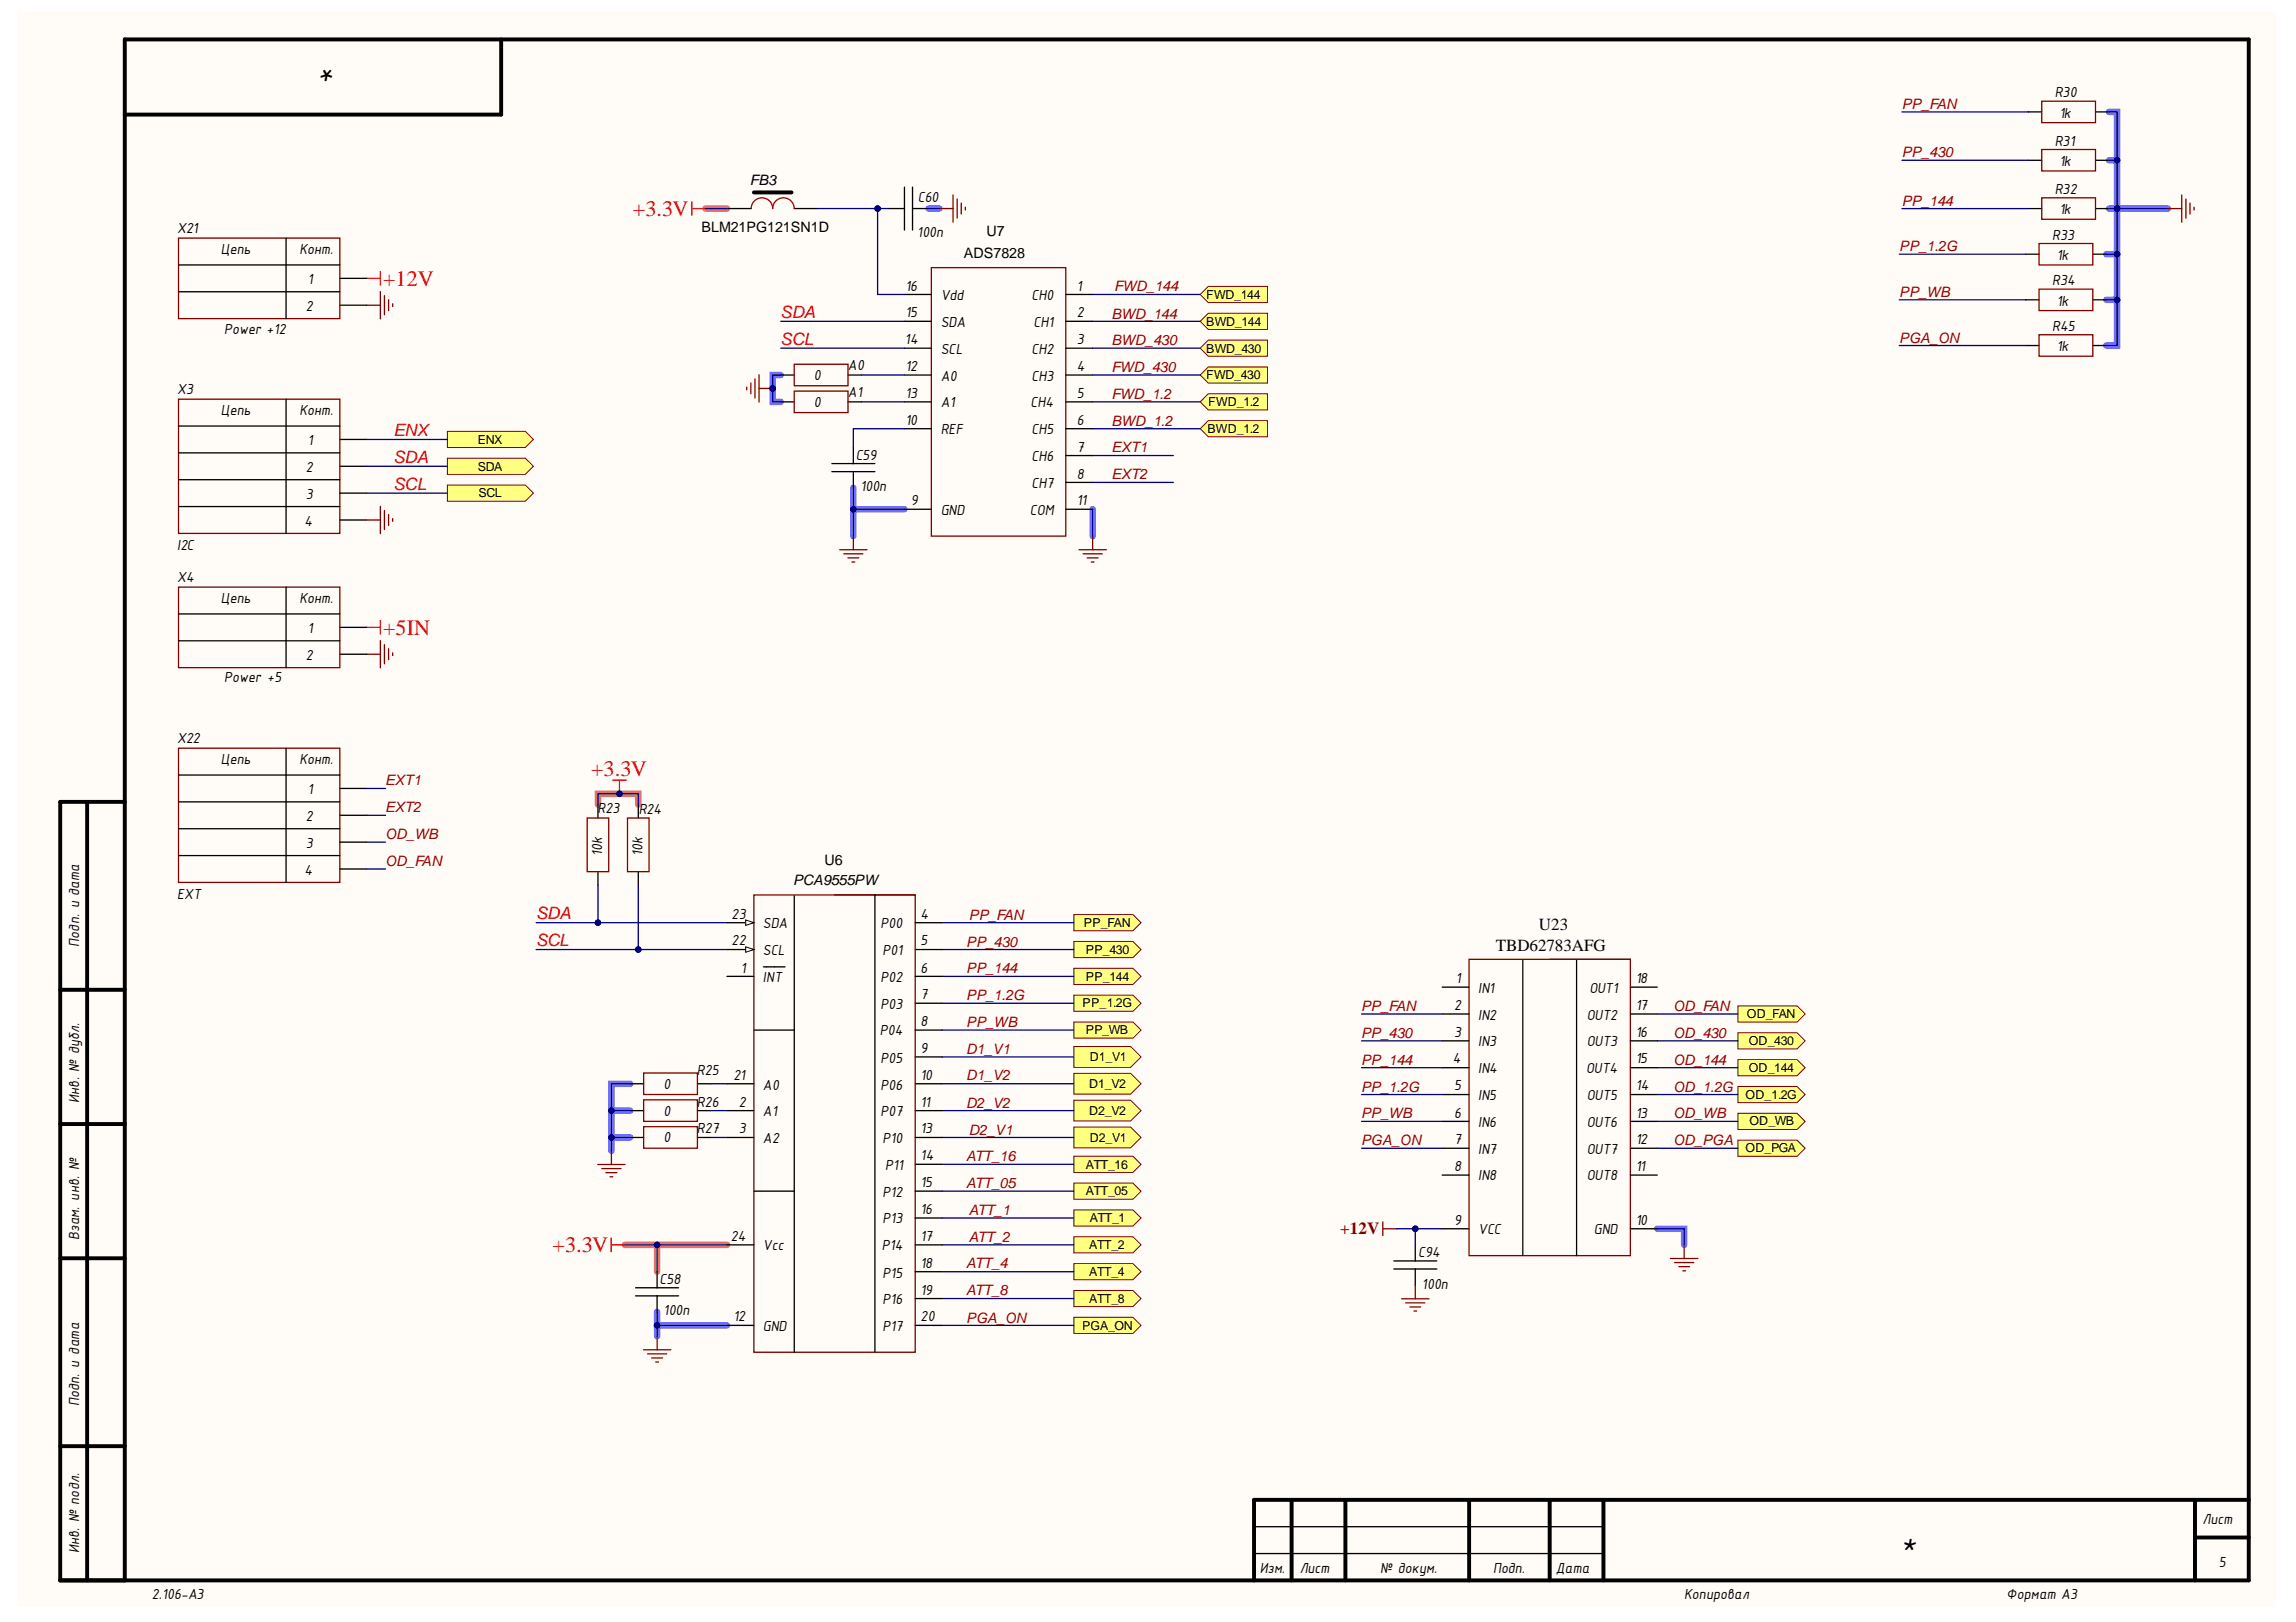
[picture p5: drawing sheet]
<svg xmlns="http://www.w3.org/2000/svg" width="297mm" height="210mm" viewBox="0 0 297 210" stroke-linecap="round" stroke-linejoin="round" font-family="sans-serif">
<defs><g id="words">
<g font-size="4.1">
<text x="43.5" y="8.5" transform="rotate(-180 43.5 8.5)">*</text>
<text x="245.9" y="201.1">*</text>
</g>
<g font-size="2.9" fill="#f00">
<text x="81.9" y="28">+3.3V</text>
<text x="49.6" y="37">+12V</text>
<text x="49.6" y="82.2">+5IN</text>
<text x="76.5" y="100.4">+3.3V</text>
<text x="71.5" y="162">+3.3V</text>
</g>
<g font-size="2.2" fill="#f00">
<text x="101" y="41.1">SDA</text>
<text x="101" y="44.6">SCL</text>
<text x="50.9" y="59.9">SDA</text>
<text x="50.9" y="56.4">ENX</text>
<text x="50.9" y="63.4">SCL</text>
<text x="69.4" y="119">SDA</text>
<text x="69.4" y="122.4">SCL</text>
</g>
<g font-size="2.2">
<text x="193.5" y="123.1">TBD62783AFG</text>
<text x="199.1" y="120.3">U23</text>
</g>
<text font-size="2.2" fill="#800000" x="173.4" y="159.8">+12V</text>
<g font-size="2.1">
<text x="265.8" y="12.6">R30</text>
<text x="266.4" y="15.2">1k</text>
<text x="265.8" y="18.8">R31</text>
<text x="266.4" y="21.5">1k</text>
<text x="118.8" y="26.1">C60</text>
<text x="265.8" y="25.1">R32</text>
<text x="266.4" y="27.7">1k</text>
<text x="22.9" y="30.2">X21</text>
<text x="28.6" y="32.9">Цепь</text>
<text x="38.7" y="32.9">Конт.</text>
<text x="118.7" y="30.7">100n</text>
<text x="265.5" y="31">R33</text>
<text x="266.1" y="33.6">1k</text>
<text x="39.6" y="40.2">2</text>
<text x="39.8" y="36.8">1</text>
<text x="117.1" y="41.1">15</text>
<text x="117.1" y="37.6">16</text>
<text x="121.7" y="38.9">Vdd</text>
<text x="133.5" y="38.9">CH0</text>
<text x="139.3" y="37.6">1</text>
<text x="139.3" y="41.1">2</text>
<text x="265.5" y="36.9">R34</text>
<text x="266.1" y="39.5">1k</text>
<text x="29" y="43.2">Power +12</text>
<text x="109.7" y="47.9">A0</text>
<text x="117.1" y="44.5">14</text>
<text x="117.1" y="48">12</text>
<text x="121.7" y="42.3">SDA</text>
<text x="121.7" y="45.8">SCL</text>
<text x="133.5" y="45.8">CH2</text>
<text x="133.7" y="42.3">CH1</text>
<text x="139.3" y="44.5">3</text>
<text x="139.3" y="48">4</text>
<text x="265.5" y="42.8">R45</text>
<text x="266.1" y="45.5">1k</text>
<text x="22.9" y="50.9">X3</text>
<text x="28.6" y="53.7">Цепь</text>
<text x="38.7" y="53.7">Конт.</text>
<text x="105.3" y="49.2">0</text>
<text x="105.3" y="52.7">0</text>
<text x="109.7" y="51.4">A1</text>
<text x="117.1" y="51.5">13</text>
<text x="121.7" y="49.3">A0</text>
<text x="121.7" y="52.7">A1</text>
<text x="133.3" y="52.7">CH4</text>
<text x="133.5" y="49.3">CH3</text>
<text x="139.3" y="51.5">5</text>
<text x="39.8" y="57.6">1</text>
<text x="110.7" y="59.5">C59</text>
<text x="117.1" y="55">10</text>
<text x="121.7" y="56.2">REF</text>
<text x="133.5" y="56.2">CH5</text>
<text x="133.5" y="59.6">CH6</text>
<text x="139.3" y="55">6</text>
<text x="139.3" y="58.5">7</text>
<text x="39.6" y="61.1">2</text>
<text x="39.6" y="64.5">3</text>
<text x="111.3" y="63.5">100n</text>
<text x="117.8" y="65.4">9</text>
<text x="133.5" y="63.1">CH7</text>
<text x="139.3" y="61.9">8</text>
<text x="139.3" y="65.4">11</text>
<text x="22.9" y="71.1">I2C</text>
<text x="39.4" y="68">4</text>
<text x="121.7" y="66.7">GND</text>
<text x="133.2" y="66.7">COM</text>
<text x="22.9" y="75.3">X4</text>
<text x="28.6" y="78.1">Цепь</text>
<text x="38.7" y="78.1">Конт.</text>
<text x="39.8" y="81.9">1</text>
<text x="29" y="88.3">Power +5</text>
<text x="39.6" y="85.4">2</text>
<text x="22.9" y="96.1">X22</text>
<text x="28.6" y="98.9">Цепь</text>
<text x="38.7" y="98.9">Конт.</text>
<text x="39.6" y="106.2">2</text>
<text x="39.8" y="102.7">1</text>
<text x="77.3" y="105.2">R23</text>
<text x="82.6" y="105.3">R24</text>
<text x="39.4" y="113.2">4</text>
<text x="39.6" y="109.7">3</text>
<text x="22.9" y="116.3">EXT</text>
<text x="94.6" y="118.9">23</text>
<text x="119.1" y="118.9">4</text>
<text x="94.6" y="122.3">22</text>
<text x="95.8" y="125.9">1</text>
<text x="98.7" y="123.6">SCL</text>
<text x="98.7" y="120.1">SDA</text>
<text x="113.9" y="120.1">P00</text>
<text x="114.2" y="123.6">P01</text>
<text x="119.1" y="122.3">5</text>
<text x="119.1" y="125.9">6</text>
<text x="98.7" y="127.1">INT</text>
<text x="113.9" y="130.5">P03</text>
<text x="113.9" y="127.1">P02</text>
<text x="119.1" y="129.3">7</text>
<text x="188.1" y="130.7">2</text>
<text x="188.4" y="127.2">1</text>
<text x="191.2" y="128.5">IN1</text>
<text x="191.2" y="132">IN2</text>
<text x="205.3" y="132">OUT2</text>
<text x="205.6" y="128.5">OUT1</text>
<text x="211.6" y="130.7">17</text>
<text x="211.6" y="127.2">18</text>
<text x="113.8" y="134">P04</text>
<text x="113.9" y="137.5">P05</text>
<text x="119.1" y="136.3">9</text>
<text x="119.1" y="132.8">8</text>
<text x="187.9" y="137.6">4</text>
<text x="188.1" y="134.2">3</text>
<text x="191.2" y="135.4">IN3</text>
<text x="205.3" y="135.4">OUT3</text>
<text x="211.6" y="137.6">15</text>
<text x="211.6" y="134.2">16</text>
<text x="85.8" y="140.9">0</text>
<text x="90.2" y="143.2">R26</text>
<text x="90.2" y="139.1">R25</text>
<text x="94.9" y="139.7">21</text>
<text x="95.6" y="143.2">2</text>
<text x="98.7" y="141">A0</text>
<text x="113.9" y="141">P06</text>
<text x="119.1" y="139.7">10</text>
<text x="119.1" y="143.2">11</text>
<text x="188.1" y="141.1">5</text>
<text x="191.2" y="138.9">IN4</text>
<text x="191.2" y="142.4">IN5</text>
<text x="205.2" y="138.9">OUT4</text>
<text x="205.3" y="142.4">OUT5</text>
<text x="211.6" y="141.1">14</text>
<text x="85.8" y="147.8">0</text>
<text x="85.8" y="144.4">0</text>
<text x="90.2" y="146.7">R27</text>
<text x="95.6" y="146.7">3</text>
<text x="98.7" y="147.9">A2</text>
<text x="98.7" y="144.5">A1</text>
<text x="113.9" y="144.5">P07</text>
<text x="114.2" y="147.9">P10</text>
<text x="119.1" y="146.7">13</text>
<text x="188.1" y="144.6">6</text>
<text x="188.1" y="148.1">7</text>
<text x="191.2" y="145.8">IN6</text>
<text x="191.2" y="149.3">IN7</text>
<text x="205.3" y="149.3">OUT7</text>
<text x="205.3" y="145.8">OUT6</text>
<text x="211.6" y="148.1">12</text>
<text x="211.6" y="144.6">13</text>
<text x="114.2" y="154.9">P12</text>
<text x="114.5" y="151.4">P11</text>
<text x="119.1" y="150.1">14</text>
<text x="119.1" y="153.7">15</text>
<text x="188.1" y="151.6">8</text>
<text x="191.2" y="152.7">IN8</text>
<text x="205.3" y="152.7">OUT8</text>
<text x="211.6" y="151.6">11</text>
<text x="94.6" y="160.6">24</text>
<text x="98.7" y="161.8">Vcc</text>
<text x="114.1" y="161.8">P14</text>
<text x="114.2" y="158.3">P13</text>
<text x="119.1" y="157.1">16</text>
<text x="119.1" y="160.6">17</text>
<text x="188.1" y="158.5">9</text>
<text x="191.2" y="159.8">VCC</text>
<text x="206.2" y="159.8">GND</text>
<text x="211.6" y="158.5">10</text>
<text x="85.3" y="166.2">C58</text>
<text x="114.2" y="165.3">P15</text>
<text x="119.1" y="164.1">18</text>
<text x="119.1" y="167.5">19</text>
<text x="183.5" y="162.6">C94</text>
<text x="184" y="166.8">100n</text>
<text x="85.8" y="170.2">100n</text>
<text x="94.9" y="171">12</text>
<text x="98.7" y="172.3">GND</text>
<text x="114.2" y="168.8">P16</text>
<text x="114.2" y="172.3">P17</text>
<text x="119.1" y="171">20</text>
<text x="285" y="197.3">Лист</text>
<text x="163" y="203.5">Изм.</text>
<text x="168.1" y="203.5">Лист</text>
<text x="178.6" y="203.5">№ докум.</text>
<text x="193.2" y="203.5">Подп.</text>
<text x="201.3" y="203.5">Дата</text>
<text x="287.1" y="202.8">5</text>
<text x="19.6" y="207">2.106-A3</text>
<text x="217.9" y="207">Копировал</text>
<text x="259.6" y="207">Формат А3</text>
</g>
<g font-size="2">
<text x="77.9" y="110.8" transform="rotate(-90 77.9 110.8)">10k</text>
<text x="83.1" y="110.8" transform="rotate(-90 83.1 110.8)">10k</text>
<text x="10.2" y="122.5" transform="rotate(-90 10.2 122.5)">Подп. и дата</text>
<text x="10.2" y="142.7" transform="rotate(-90 10.2 142.7)">Инв. № дубл.</text>
<text x="10.2" y="160.4" transform="rotate(-90 10.2 160.4)">Взам. инв. №</text>
<text x="10.2" y="182" transform="rotate(-90 10.2 182)">Подп. и дата</text>
<text x="10.2" y="201" transform="rotate(-90 10.2 201)">Инв. № подл.</text>
</g>
<g font-size="1.9" fill="#980000">
<text x="246" y="14.1">PP_FAN</text>
<text x="246" y="20.4">PP_430</text>
<text x="246" y="26.6">PP_144</text>
<text x="245.7" y="32.5">PP_1.2G</text>
<text x="143.8" y="41.2">BWD_144</text>
<text x="144.1" y="37.7">FWD_144</text>
<text x="245.7" y="38.4">PP_WB</text>
<text x="143.8" y="44.7">BWD_430</text>
<text x="245.7" y="44.4">PGA_ON</text>
<text x="143.8" y="48.2">FWD_430</text>
<text x="143.8" y="51.6">FWD_1.2</text>
<text x="143.8" y="55.1">BWD_1.2</text>
<text x="143.8" y="58.5">EXT1</text>
<text x="143.8" y="62">EXT2</text>
<text x="49.8" y="101.6">EXT1</text>
<text x="49.8" y="105.1">EXT2</text>
<text x="49.8" y="108.6">OD_WB</text>
<text x="49.8" y="112">OD_FAN</text>
<text x="125.3" y="119">PP_FAN</text>
<text x="125" y="122.5">PP_430</text>
<text x="125" y="126">PP_144</text>
<text x="125" y="129.4">PP_1.2G</text>
<text x="176.1" y="130.9">PP_FAN</text>
<text x="216.4" y="130.9">OD_FAN</text>
<text x="125" y="132.9">PP_WB</text>
<text x="125" y="136.4">D1_V1</text>
<text x="176.1" y="137.8">PP_144</text>
<text x="176.1" y="134.3">PP_430</text>
<text x="216.4" y="137.8">OD_144</text>
<text x="216.4" y="134.3">OD_430</text>
<text x="125" y="139.8">D1_V2</text>
<text x="125" y="143.4">D2_V2</text>
<text x="176.1" y="141.3">PP_1.2G</text>
<text x="216.4" y="141.3">OD_1.2G</text>
<text x="125.3" y="146.8">D2_V1</text>
<text x="176.1" y="144.7">PP_WB</text>
<text x="176.1" y="148.2">PGA_ON</text>
<text x="216.4" y="144.7">OD_WB</text>
<text x="216.4" y="148.2">OD_PGA</text>
<text x="125" y="150.3">ATT_16</text>
<text x="125" y="153.8">ATT_05</text>
<text x="125.3" y="157.2">ATT_1</text>
<text x="125.3" y="160.7">ATT_2</text>
<text x="125" y="164.1">ATT_4</text>
<text x="125" y="167.6">ATT_8</text>
<text x="125" y="171.2">PGA_ON</text>
</g>
<g font-size="1.9">
<text x="97" y="24">FB3</text>
<text x="90.8" y="30.1">BLM21PG121SN1D</text>
<text x="124.7" y="33.4">ADS7828</text>
<text x="127.6" y="30.6">U7</text>
<text x="106.7" y="111.9">U6</text>
<text x="102.6" y="114.6">PCA9555PW</text>
</g>
<g font-size="1.6">
<text x="156.1" y="38.7">FWD_144</text>
<text x="156.1" y="42.2">BWD_144</text>
<text x="156.1" y="45.6">BWD_430</text>
<text x="156.1" y="49.1">FWD_430</text>
<text x="156.3" y="52.5">FWD_1.2</text>
<text x="61.8" y="57.4">ENX</text>
<text x="156.2" y="56">BWD_1.2</text>
<text x="61.8" y="60.9">SDA</text>
<text x="61.9" y="64.4">SCL</text>
<text x="140.2" y="120">PP_FAN</text>
<text x="140.5" y="123.4">PP_430</text>
<text x="140.1" y="130.4">PP_1.2G</text>
<text x="140.5" y="126.9">PP_144</text>
<text x="226" y="131.8">OD_FAN</text>
<text x="140.5" y="133.8">PP_WB</text>
<text x="141" y="137.4">D1_V1</text>
<text x="226.3" y="135.3">OD_430</text>
<text x="140.9" y="140.8">D1_V2</text>
<text x="225.8" y="142.2">OD_1.2G</text>
<text x="226.3" y="138.7">OD_144</text>
<text x="140.9" y="144.3">D2_V2</text>
<text x="141" y="147.8">D2_V1</text>
<text x="225.8" y="149.1">OD_PGA</text>
<text x="226.3" y="145.6">OD_WB</text>
<text x="140.5" y="151.2">ATT_16</text>
<text x="140.5" y="154.7">ATT_05</text>
<text x="140.9" y="161.6">ATT_2</text>
<text x="141" y="158.2">ATT_1</text>
<text x="140.9" y="165.2">ATT_4</text>
<text x="140" y="172.1">PGA_ON</text>
<text x="140.9" y="168.6">ATT_8</text>
</g>
</g></defs>
<g fill="#fffcf8">
<path d="M2.2 1.6h292.2v206.4h-292.2z" fill-rule="evenodd"/>
<path d="M2.2 1.6h292.2v206.4h-292.2z" fill-rule="evenodd"/>
</g>
<path d="M91.3 27h2.8M77.4 104.1v-1.4h5.2v1.4M80.8 161.1h13.3M85 161.1v3.5" fill="none" stroke="#ff6e6e" stroke-width=".85"/>
<g fill="none" stroke="#6e6eff" stroke-width=".85">
<path d="M272.8 14.5h1.1v18.4h-1.4M120.1 27h1.4M272.8 27h7.7M272.8 20.7h1.1M273.9 32.9v5.9h-1.4M273.9 38.8v5.9h-1.4M101 48.5h-1v3.5h1M110.4 63.1v2.8h6.6M110.4 65.9v3.5M141.4 65.9v3.5M79.1 143.7h2.4M79.1 147.2v1.7"/>
<path d="M81.5 140.3h-2.4v6.9h2.4M214.4 159h3.5v2.1M85 169.8v1.7h9.1M85 171.5v1.4"/>
</g>
<g fill="none" stroke="#000" stroke-width=".51">
<path d="M64.8 5.1v9.7h-48.7M7.8 103.8v100.7h283.1v-199.4h-274.8v199.4M7.8 103.8h8.3M11.3 103.8v100.7M7.8 128.1h8.3M7.8 145.5h8.3M7.8 162.8h8.3M7.8 187.1h8.3M167.1 194.1v10.4M174.1 194.1v10.4M190.1 194.1v10.4M200.5 194.1v10.4"/>
<path d="M207.4 194.1v10.4M284 194.1v10.4M284 199h6.9M290.9 194.1h-128.7v10.4"/>
</g>
<path d="M77.4 104.1v1.8M77.4 112.8v1.7M82.6 104.1v1.8M82.6 112.8v1.7M82.2 167.7h5.6M82.2 166.7h5.6M85 164.6v2.1M85 167.7v2.1M162.2 197.6h45.2M162.2 201h45.2" fill="none" stroke="#000" stroke-width=".17"/>
<path d="M47.4 84.7h1.8M49.2 82.9v3.5M49.7 83.4v2.5M50.3 84v1.4M50.8 84.5v.3M76 105.9h2.8v6.9h-2.8zM81.2 105.9h2.8v6.9h-2.8zM83.2 174.7h3.6M83.8 175.2h2.5M84.3 175.7h1.4M84.8 176.3h.4M85 172.9v1.8" fill="none" stroke="#800000" stroke-width=".17"/>
<path d="M47.4 81.2h1.8M49.2 80.3v1.8M79.3 101h1.7M80.1 101v1.7M79.1 160.2v1.8M79.1 161.1h1.7" fill="none" stroke="#f00" stroke-width=".17"/>
<circle cx="80.1" cy="102.7" r=".35" fill="#000080"/>
<circle cx="80.1" cy="102.7" r=".35" fill="none" stroke="#000080" stroke-width=".13"/>
<path d="M81.5 147.2h1.8M81.5 143.7h1.8M81.5 140.3h1.8M90.2 147.2h1.8M90.2 143.7h1.8M90.2 140.3h1.8" fill="none" stroke="#000" stroke-width=".17"/>
<path d="M83.3 138.9h6.9v2.7h-6.9zM77.3 150.7h3.6M77.9 151.2h2.4M78.4 151.8h1.4M78.9 152.3h.4M79.1 148.9v1.8M83.3 145.8h6.9v2.8h-6.9zM83.3 142.3h6.9v2.8h-6.9z" fill="none" stroke="#800000" stroke-width=".17"/>
<path d="M138.9 170.5h7.7l1 1-1 1.1h-7.7z" fill-rule="evenodd" fill="#ffff80"/>
<path d="M138.9 170.5h7.7l1 1-1 1.1h-7.7z" fill="none" stroke="#800000" stroke-width=".13"/>
<path d="M138.9 121.8h7.7l1 1.1-1 1h-7.7z" fill-rule="evenodd" fill="#ffff80"/>
<path d="M138.9 121.8h7.7l1 1.1-1 1h-7.7z" fill="none" stroke="#800000" stroke-width=".13"/>
<path d="M138.9 125.3h7.7l1 1.1-1 1h-7.7z" fill-rule="evenodd" fill="#ffff80"/>
<path d="M138.9 125.3h7.7l1 1.1-1 1h-7.7z" fill="none" stroke="#800000" stroke-width=".13"/>
<path d="M138.9 128.8h7.7l1 1-1 1.1h-7.7z" fill-rule="evenodd" fill="#ffff80"/>
<path d="M138.9 128.8h7.7l1 1-1 1.1h-7.7z" fill="none" stroke="#800000" stroke-width=".13"/>
<path d="M138.9 132.3h7.7l1 1-1 1h-7.7z" fill-rule="evenodd" fill="#ffff80"/>
<path d="M138.9 132.3h7.7l1 1-1 1h-7.7z" fill="none" stroke="#800000" stroke-width=".13"/>
<path d="M138.9 118.4h7.7l1 1-1 1.1h-7.7z" fill-rule="evenodd" fill="#ffff80"/>
<path d="M138.9 118.4h7.7l1 1-1 1.1h-7.7z" fill="none" stroke="#800000" stroke-width=".13"/>
<path d="M138.9 145.9h7.4l1.3 1.3-1.3 1.3h-7.4z" fill-rule="evenodd" fill="#ffff80"/>
<path d="M138.9 145.9h7.4l1.3 1.3-1.3 1.3h-7.4z" fill="none" stroke="#800000" stroke-width=".13"/>
<path d="M138.9 142.4h7.4l1.3 1.3-1.3 1.4h-7.4z" fill-rule="evenodd" fill="#ffff80"/>
<path d="M138.9 142.4h7.4l1.3 1.3-1.3 1.4h-7.4z" fill="none" stroke="#800000" stroke-width=".13"/>
<path d="M138.9 135.4h7.4l1.3 1.4-1.3 1.3h-7.4z" fill-rule="evenodd" fill="#ffff80"/>
<path d="M138.9 135.4h7.4l1.3 1.4-1.3 1.3h-7.4z" fill="none" stroke="#800000" stroke-width=".13"/>
<path d="M138.9 138.9h7.4l1.3 1.4-1.3 1.3h-7.4z" fill-rule="evenodd" fill="#ffff80"/>
<path d="M138.9 138.9h7.4l1.3 1.4-1.3 1.3h-7.4z" fill="none" stroke="#800000" stroke-width=".13"/>
<path d="M138.9 149.6h7.7l1 1.1-1 1h-7.7z" fill-rule="evenodd" fill="#ffff80"/>
<path d="M138.9 149.6h7.7l1 1.1-1 1h-7.7z" fill="none" stroke="#800000" stroke-width=".13"/>
<path d="M138.9 167h7.7l1 1-1 1.1h-7.7z" fill-rule="evenodd" fill="#ffff80"/>
<path d="M138.9 167h7.7l1 1-1 1.1h-7.7z" fill="none" stroke="#800000" stroke-width=".13"/>
<path d="M138.9 163.5h7.7l1 1.1-1 1h-7.7z" fill-rule="evenodd" fill="#ffff80"/>
<path d="M138.9 163.5h7.7l1 1.1-1 1h-7.7z" fill="none" stroke="#800000" stroke-width=".13"/>
<path d="M138.9 160.1h7.7l1 1-1 1h-7.7z" fill-rule="evenodd" fill="#ffff80"/>
<path d="M138.9 160.1h7.7l1 1-1 1h-7.7z" fill="none" stroke="#800000" stroke-width=".13"/>
<path d="M138.9 156.6h7.7l1 1-1 1.1h-7.7z" fill-rule="evenodd" fill="#ffff80"/>
<path d="M138.9 156.6h7.7l1 1-1 1.1h-7.7z" fill="none" stroke="#800000" stroke-width=".13"/>
<path d="M138.9 153.1h7.7l1 1-1 1.1h-7.7z" fill-rule="evenodd" fill="#ffff80"/>
<path d="M138.9 153.1h7.7l1 1-1 1.1h-7.7z" fill="none" stroke="#800000" stroke-width=".13"/>
<path d="M23.1 79.5h20.9M37 76v10.4M23.1 82.9h20.9M44 81.2h3.4M44 84.7h3.4" fill="none" stroke="#000" stroke-width=".17"/>
<path d="M23.1 76h20.9v10.4h-20.9z" fill="none" stroke="#800000" stroke-width=".17"/>
<path d="M57.9 62.8h10.1l1 1-1 1.1h-10.1z" fill-rule="evenodd" fill="#ffff80"/>
<path d="M57.9 62.8h10.1l1 1-1 1.1h-10.1z" fill="none" stroke="#800000" stroke-width=".13"/>
<path d="M57.9 59.3h10.1l1 1-1 1.1h-10.1z" fill-rule="evenodd" fill="#ffff80"/>
<path d="M57.9 59.3h10.1l1 1-1 1.1h-10.1z" fill="none" stroke="#800000" stroke-width=".13"/>
<path d="M57.9 55.8h10.1l1 1.1-1 1h-10.1z" fill-rule="evenodd" fill="#ffff80"/>
<path d="M57.9 55.8h10.1l1 1.1-1 1h-10.1z" fill="none" stroke="#800000" stroke-width=".13"/>
<g fill="none" stroke="#000" stroke-width=".17">
<path d="M262.4 14.5h1.7M271.1 14.5h1.7M117 38.1h3.5M137.9 38.1h3.5M262.1 38.8h1.7M262.1 32.9h1.7M262.4 27h1.7M262.4 20.7h1.7M270.8 38.8h1.7M270.8 32.9h1.7M271.1 27h1.7M271.1 20.7h1.7"/>
<path d="M101 48.5h1.7M101 52h1.7M109.7 48.5h1.7M109.7 52h1.7M117 41.6h3.5M117 45.1h3.5M117 48.5h3.5M117 52h3.5M117 55.5h3.5M137.9 41.6h3.5M137.9 45.1h3.5M137.9 48.5h3.5"/>
<path d="M137.9 52h3.5M137.9 55.5h3.5M137.9 59h3.5M262.1 44.7h1.7M270.8 44.7h1.7M117 65.9h3.5M137.9 62.4h3.5M137.9 65.9h3.5"/>
</g>
<g fill="none" stroke="#800000" stroke-width=".17">
<path d="M264.1 13.1h7v2.8h-7zM264.1 19.3h7v2.8h-7zM120.5 34.6h17.4v34.8h-17.4zM263.8 37.4h7v2.8h-7zM263.8 31.5h7v2.8h-7zM264.1 25.6h7v2.8h-7zM96.6 50.1v.3M97.1 49.6v1.4M97.7 49v2.5M98.2 48.5v3.5M98.2 50.3h1.8M102.7 47.1h7v2.8h-7z"/>
<path d="M102.7 50.6h7v2.8h-7zM263.8 43.3h7v2.8h-7z"/>
</g>
<circle cx="100" cy="50.3" r=".35" fill="#000080"/>
<circle cx="100" cy="50.3" r=".35" fill="none" stroke="#000080" stroke-width=".13"/>
<path d="M114.9 27h2.1M117 24.2v5.6M118.1 24.2v5.6M118.1 27h2M107.6 60h5.6M110.4 57.9v2.1M107.6 61h5.6M110.4 61v2.1" fill="none" stroke="#000" stroke-width=".17"/>
<path d="M121.5 27h1.8M123.3 25.2v3.6M123.8 25.8v2.4M124.4 26.3v1.4M124.9 26.8v.4M108.6 71.1h3.6M109.2 71.7h2.4M109.7 72.2h1.4M110.2 72.7h.4M110.4 69.4v1.7" fill="none" stroke="#800000" stroke-width=".17"/>
<path d="M89.5 26.1v1.8M89.5 27h1.8" fill="none" stroke="#f00" stroke-width=".17"/>
<path d="M156.3 37.1h7.7v2.1h-7.7l-1-1.1z" fill-rule="evenodd" fill="#ffff80"/>
<path d="M156.3 37.1h7.7v2.1h-7.7l-1-1.1z" fill="none" stroke="#800000" stroke-width=".13"/>
<path d="M156.3 40.5h7.7v2.1h-7.7l-1-1z" fill-rule="evenodd" fill="#ffff80"/>
<path d="M156.3 40.5h7.7v2.1h-7.7l-1-1z" fill="none" stroke="#800000" stroke-width=".13"/>
<path d="M94.1 27h3.1M102.7 27h3.2" fill="none" stroke="#000" stroke-width=".17"/>
<path d="M97.2 27a1.39 1.39 0 0 1 1.4-1.4 1.39 1.39 0 0 1 1.4 1.4 1.39 1.39 0 0 1 1.4-1.4 1.39 1.39 0 0 1 1.3 1.4" fill="none" stroke="#980000" stroke-width=".17"/>
<path d="M97.5 24.9h4.9" fill="none" stroke="#000" stroke-width=".51"/>
<path d="M156.3 47.5h7.7v2.1h-7.7l-1-1.1z" fill-rule="evenodd" fill="#ffff80"/>
<path d="M156.3 47.5h7.7v2.1h-7.7l-1-1.1z" fill="none" stroke="#800000" stroke-width=".13"/>
<path d="M156.3 44h7.7v2.1h-7.7l-1-1z" fill-rule="evenodd" fill="#ffff80"/>
<path d="M156.3 44h7.7v2.1h-7.7l-1-1z" fill="none" stroke="#800000" stroke-width=".13"/>
<path d="M156.3 51h7.7v2.1h-7.7l-1-1.1z" fill-rule="evenodd" fill="#ffff80"/>
<path d="M156.3 51h7.7v2.1h-7.7l-1-1.1z" fill="none" stroke="#800000" stroke-width=".13"/>
<path d="M156.3 54.4h7.7v2.1h-7.7l-1-1z" fill-rule="evenodd" fill="#ffff80"/>
<path d="M156.3 54.4h7.7v2.1h-7.7l-1-1z" fill="none" stroke="#800000" stroke-width=".13"/>
<g fill="none" stroke="#800000" stroke-width=".17">
<path d="M23.1 30.8h20.9v10.4h-20.9zM47.4 39.5h1.8M49.2 37.7v3.6M49.7 38.3v2.4M50.3 38.8v1.4M50.8 39.3v.4M23.1 51.7h20.9v17.3h-20.9zM47.4 67.3h1.8M49.2 65.5v3.6M49.7 66.1v2.4M50.3 66.6v1.4M50.8 67.1v.4"/>
<path d="M190.1 124.1h20.8v38.4h-20.8zM178.9 158.1v1.8M178.9 159h1.8M181.3 168.1h3.6M181.9 168.6h2.4M182.4 169.1h1.4M182.9 169.7h.4M183.1 166.3v1.8M216.1 162.9h3.6M216.6 163.4h2.5M217.2 163.9h1.4M217.7 164.5h.4"/>
<path d="M217.9 161.1v1.8"/>
</g>
<path d="M47.4 36h1.8M49.2 35.1v1.8" fill="none" stroke="#f00" stroke-width=".17"/>
<g fill="none" stroke="#000" stroke-width=".17">
<path d="M23.1 34.3h20.9M23.1 37.8h20.9M37 30.8v10.4M44 36h3.4M44 39.5h3.4M23.1 55.1h20.9M23.1 58.6h20.9M37 51.7v17.3M44 56.9h3.4M23.1 62.1h20.9M23.1 65.6h20.9M44 60.3h3.4"/>
<path d="M44 63.8h3.4M44 67.3h3.4M186.6 138.2h3.5M186.6 134.7h3.5M186.6 131.2h3.5M186.6 127.7h3.5M197 124.3v38.2M200.5 124.1h10.4M204 124.3v38.2M210.9 138.2h3.5M210.9 134.7h3.5M210.9 131.2h3.5"/>
<path d="M210.9 127.7h3.5M186.6 148.6h3.5M186.6 159h3.5M186.6 145.1h3.5M186.6 141.6h3.5M186.6 152.1h3.5M210.9 148.6h3.5M210.9 159h3.5M210.9 145.1h3.5M210.9 141.6h3.5M210.9 152.1h3.5M180.3 164.2h5.6"/>
<path d="M180.3 163.2h5.6M183.1 161.1v2.1M183.1 164.2v2.1"/>
</g>
<path d="M224.8 137.1h7.7l1 1.1-1 1h-7.7z" fill-rule="evenodd" fill="#ffff80"/>
<path d="M224.8 137.1h7.7l1 1.1-1 1h-7.7z" fill="none" stroke="#800000" stroke-width=".13"/>
<path d="M224.8 130.2h7.7l1 1-1 1.1h-7.7z" fill-rule="evenodd" fill="#ffff80"/>
<path d="M224.8 130.2h7.7l1 1-1 1.1h-7.7z" fill="none" stroke="#800000" stroke-width=".13"/>
<path d="M224.8 133.7h7.7l1 1-1 1h-7.7z" fill-rule="evenodd" fill="#ffff80"/>
<path d="M224.8 133.7h7.7l1 1-1 1h-7.7z" fill="none" stroke="#800000" stroke-width=".13"/>
<path d="M224.8 140.6h7.7l1 1-1 1.1h-7.7z" fill-rule="evenodd" fill="#ffff80"/>
<path d="M224.8 140.6h7.7l1 1-1 1.1h-7.7z" fill="none" stroke="#800000" stroke-width=".13"/>
<path d="M224.8 144.1h7.7l1 1-1 1.1h-7.7z" fill-rule="evenodd" fill="#ffff80"/>
<path d="M224.8 144.1h7.7l1 1-1 1.1h-7.7z" fill="none" stroke="#800000" stroke-width=".13"/>
<path d="M224.8 147.5h7.7l1 1.1-1 1h-7.7z" fill-rule="evenodd" fill="#ffff80"/>
<path d="M224.8 147.5h7.7l1 1.1-1 1h-7.7z" fill="none" stroke="#800000" stroke-width=".13"/>
<path d="M139.6 71.1h3.5M140.1 71.7h2.5M140.7 72.2h1.4M141.2 72.7h.3M141.4 69.4v1.7M23.1 96.8h20.9v17.4h-20.9z" fill="none" stroke="#800000" stroke-width=".17"/>
<path d="M37 96.8v17.4M23.1 100.3h20.9M23.1 103.8h20.9M23.1 107.2h20.9M23.1 110.7h20.9M44 102h3.4M44 105.5h3.4M44 109h3.4M44 112.5h3.4" fill="none" stroke="#000" stroke-width=".17"/>
<path d="M85 161.1v3.5" fill="none" stroke="#000080" stroke-width=".17"/>
<circle cx="85" cy="161.1" r=".35" fill="#000080"/>
<circle cx="85" cy="161.1" r=".35" fill="none" stroke="#000080" stroke-width=".13"/>
<path d="M85 169.8v1.7h9.1" fill="none" stroke="#000080" stroke-width=".17"/>
<circle cx="85" cy="171.5" r=".35" fill="#000080"/>
<circle cx="85" cy="171.5" r=".35" fill="none" stroke="#000080" stroke-width=".13"/>
<path d="M85 171.5v1.4" fill="none" stroke="#000080" stroke-width=".17"/>
<circle cx="85" cy="171.5" r=".35" fill="#000080"/>
<circle cx="85" cy="171.5" r=".35" fill="none" stroke="#000080" stroke-width=".13"/>
<path d="M77.4 104.1v-1.4h5.2v1.4" fill="none" stroke="#000080" stroke-width=".17"/>
<circle cx="80.1" cy="102.7" r=".35" fill="#000080"/>
<circle cx="80.1" cy="102.7" r=".35" fill="none" stroke="#000080" stroke-width=".13"/>
<path d="M77.4 114.5v4.9" fill="none" stroke="#000080" stroke-width=".17"/>
<circle cx="77.4" cy="119.4" r=".35" fill="#000080"/>
<circle cx="77.4" cy="119.4" r=".35" fill="none" stroke="#000080" stroke-width=".13"/>
<path d="M82.6 114.5v8.4" fill="none" stroke="#000080" stroke-width=".17"/>
<circle cx="82.6" cy="122.9" r=".35" fill="#000080"/>
<circle cx="82.6" cy="122.9" r=".35" fill="none" stroke="#000080" stroke-width=".13"/>
<path d="M79.1 143.7h2.4M92 147.2h2.1M92 143.7h2.1M92 140.3h2.1" fill="none" stroke="#000080" stroke-width=".17"/>
<circle cx="79.1" cy="143.7" r=".35" fill="#000080"/>
<circle cx="79.1" cy="143.7" r=".35" fill="none" stroke="#000080" stroke-width=".13"/>
<path d="M79.1 147.2v1.7" fill="none" stroke="#000080" stroke-width=".17"/>
<circle cx="79.1" cy="147.2" r=".35" fill="#000080"/>
<circle cx="79.1" cy="147.2" r=".35" fill="none" stroke="#000080" stroke-width=".13"/>
<g fill="none" stroke="#000080" stroke-width=".17">
<path d="M246.1 14.5h16.3M245.7 38.8h16.4M245.7 32.9h16.4M246.1 27h16.3M246.1 20.7h16.3M47.4 56.9h10.5M101 48.5h-1v1.8M111.4 48.5h5.6M111.4 52h5.6M245.7 44.7h16.4M47.4 60.3h10.5M47.4 63.8h10.5"/>
<path d="M121.9 119.4h17M121.9 122.9h17M121.9 126.4h17M121.9 129.8h17M121.9 133.3h17M121.9 136.8h17M121.9 147.2h17M121.9 150.7h17M121.9 154.1h17M121.9 157.6h17M121.9 140.3h17M121.9 143.7h17"/>
<path d="M121.9 164.6h17M121.9 161.1h17M121.9 168h17M121.9 171.5h17"/>
</g>
<circle cx="100" cy="50.3" r=".35" fill="#000080"/>
<circle cx="100" cy="50.3" r=".35" fill="none" stroke="#000080" stroke-width=".13"/>
<path d="M100 50.3v1.7h1" fill="none" stroke="#000080" stroke-width=".17"/>
<circle cx="100" cy="50.3" r=".35" fill="#000080"/>
<circle cx="100" cy="50.3" r=".35" fill="none" stroke="#000080" stroke-width=".13"/>
<path d="M117 55.5h-6.6v2.4M110.4 63.1v2.8h6.6" fill="none" stroke="#000080" stroke-width=".17"/>
<circle cx="110.4" cy="65.9" r=".35" fill="#000080"/>
<circle cx="110.4" cy="65.9" r=".35" fill="none" stroke="#000080" stroke-width=".13"/>
<path d="M110.4 65.9v3.5" fill="none" stroke="#000080" stroke-width=".17"/>
<circle cx="110.4" cy="65.9" r=".35" fill="#000080"/>
<circle cx="110.4" cy="65.9" r=".35" fill="none" stroke="#000080" stroke-width=".13"/>
<path d="M91.3 27h2.8M114.9 27h-1.4v11.1h3.5M120.1 27h1.4M141.4 38.1h13.9M101 41.6h16M101 45.1h16M141.4 41.6h13.9M141.4 45.1h13.9M141.4 48.5h13.9" fill="none" stroke="#000080" stroke-width=".17"/>
<circle cx="113.5" cy="27" r=".35" fill="#000080"/>
<circle cx="113.5" cy="27" r=".35" fill="none" stroke="#000080" stroke-width=".13"/>
<path d="M105.9 27h7.6" fill="none" stroke="#000080" stroke-width=".17"/>
<circle cx="113.5" cy="27" r=".35" fill="#000080"/>
<circle cx="113.5" cy="27" r=".35" fill="none" stroke="#000080" stroke-width=".13"/>
<path d="M272.8 27h7.7M141.4 52h13.9M141.4 55.5h13.9" fill="none" stroke="#000080" stroke-width=".17"/>
<circle cx="273.9" cy="27" r=".35" fill="#000080"/>
<circle cx="273.9" cy="27" r=".35" fill="none" stroke="#000080" stroke-width=".13"/>
<path d="M272.8 20.7h1.1" fill="none" stroke="#000080" stroke-width=".17"/>
<circle cx="273.9" cy="20.7" r=".35" fill="#000080"/>
<circle cx="273.9" cy="20.7" r=".35" fill="none" stroke="#000080" stroke-width=".13"/>
<path d="M272.8 14.5h1.1v12.5" fill="none" stroke="#000080" stroke-width=".17"/>
<circle cx="273.9" cy="27" r=".35" fill="#000080"/>
<circle cx="273.9" cy="27" r=".35" fill="none" stroke="#000080" stroke-width=".13"/>
<circle cx="273.9" cy="20.7" r=".35" fill="#000080"/>
<circle cx="273.9" cy="20.7" r=".35" fill="none" stroke="#000080" stroke-width=".13"/>
<path d="M273.9 27v5.9h-1.4" fill="none" stroke="#000080" stroke-width=".17"/>
<circle cx="273.9" cy="32.9" r=".35" fill="#000080"/>
<circle cx="273.9" cy="32.9" r=".35" fill="none" stroke="#000080" stroke-width=".13"/>
<circle cx="273.9" cy="27" r=".35" fill="#000080"/>
<circle cx="273.9" cy="27" r=".35" fill="none" stroke="#000080" stroke-width=".13"/>
<path d="M273.9 32.9v5.9h-1.4" fill="none" stroke="#000080" stroke-width=".17"/>
<circle cx="273.9" cy="38.8" r=".35" fill="#000080"/>
<circle cx="273.9" cy="38.8" r=".35" fill="none" stroke="#000080" stroke-width=".13"/>
<circle cx="273.9" cy="32.9" r=".35" fill="#000080"/>
<circle cx="273.9" cy="32.9" r=".35" fill="none" stroke="#000080" stroke-width=".13"/>
<path d="M273.9 38.8v5.9h-1.4" fill="none" stroke="#000080" stroke-width=".17"/>
<circle cx="273.9" cy="38.8" r=".35" fill="#000080"/>
<circle cx="273.9" cy="38.8" r=".35" fill="none" stroke="#000080" stroke-width=".13"/>
<path d="M176.1 131.2h10.5M176.1 134.7h10.5M176.1 138.2h10.5M176.1 141.6h10.5M176.1 148.6h10.5M176.1 145.1h10.5M183.1 159v2.1M214.4 159h3.5v2.1" fill="none" stroke="#000080" stroke-width=".17"/>
<circle cx="183.1" cy="159" r=".35" fill="#000080"/>
<circle cx="183.1" cy="159" r=".35" fill="none" stroke="#000080" stroke-width=".13"/>
<path d="M141.4 59h10.4M141.4 62.4h10.4M141.4 65.9v3.5M69.4 122.9h24.7M214.4 138.2h10.4M214.4 134.7h10.4M214.4 131.2h10.4M214.4 141.6h10.4M214.4 145.1h10.4M214.4 148.6h10.4" fill="none" stroke="#000080" stroke-width=".17"/>
<circle cx="82.6" cy="122.9" r=".35" fill="#000080"/>
<circle cx="82.6" cy="122.9" r=".35" fill="none" stroke="#000080" stroke-width=".13"/>
<path d="M69.4 119.4h24.7" fill="none" stroke="#000080" stroke-width=".17"/>
<circle cx="77.4" cy="119.4" r=".35" fill="#000080"/>
<circle cx="77.4" cy="119.4" r=".35" fill="none" stroke="#000080" stroke-width=".13"/>
<path d="M81.5 140.3h-2.4v6.9h2.4" fill="none" stroke="#000080" stroke-width=".17"/>
<circle cx="79.1" cy="147.2" r=".35" fill="#000080"/>
<circle cx="79.1" cy="147.2" r=".35" fill="none" stroke="#000080" stroke-width=".13"/>
<circle cx="79.1" cy="143.7" r=".35" fill="#000080"/>
<circle cx="79.1" cy="143.7" r=".35" fill="none" stroke="#000080" stroke-width=".13"/>
<path d="M80.8 161.1h13.3" fill="none" stroke="#000080" stroke-width=".17"/>
<circle cx="85" cy="161.1" r=".35" fill="#000080"/>
<circle cx="85" cy="161.1" r=".35" fill="none" stroke="#000080" stroke-width=".13"/>
<path d="M180.7 159h5.9" fill="none" stroke="#000080" stroke-width=".17"/>
<circle cx="183.1" cy="159" r=".35" fill="#000080"/>
<circle cx="183.1" cy="159" r=".35" fill="none" stroke="#000080" stroke-width=".13"/>
<path d="M47.4 105.5h2.5M47.4 109h2.5M47.4 112.5h2.5M47.4 102h2.5" fill="none" stroke="#000080" stroke-width=".17"/>
<path d="M280.5 27h1.8M282.3 25.2v3.6M282.8 25.8v2.4M283.3 26.3v1.4M283.9 26.8v.4M97.5 115.8h20.9v59.2h-20.9z" fill="none" stroke="#800000" stroke-width=".17"/>
<g fill="none" stroke="#000" stroke-width=".17">
<path d="M102.8 115.9v59.1M108 115.8h10.4M113.2 115.8v59.2M118.4 119.4h3.5M94.1 122.9h3.4M94.1 126.4h3.4M98.8 125.1h2.8M118.4 122.9h3.5M118.4 136.8h3.5M118.4 129.8h3.5M118.4 126.4h3.5M118.4 133.3h3.5"/>
<path d="M94.1 140.3h3.4M94.1 143.7h3.4M94.1 147.2h3.4M118.4 140.3h3.5M118.4 143.7h3.5M118.4 150.7h3.5M118.4 147.2h3.5M118.4 154.1h3.5M118.4 157.6h3.5M94.1 171.5h3.4M118.4 171.5h3.5M118.4 161.1h3.5"/>
<path d="M118.4 164.6h3.5M118.4 168h3.5"/>
</g>
<path d="M96.5 122.5l1 .4-1 .3z" fill="#f8fcff"/>
<path d="M96.5 122.5l1 .4-1 .3z" fill="none" stroke="#000" stroke-width=".13"/>
<path d="M94.1 119.4h3.4" fill="none" stroke="#000" stroke-width=".17"/>
<path d="M96.5 119.1l1 .3-1 .4z" fill="#f8fcff"/>
<path d="M96.5 119.1l1 .3-1 .4z" fill="none" stroke="#000" stroke-width=".13"/>
<path d="M97.5 133.3h5.2M97.5 154.1h5.2M94.1 161.1h3.4" fill="none" stroke="#000" stroke-width=".17"/>
<use href="#words"/>
</svg>
